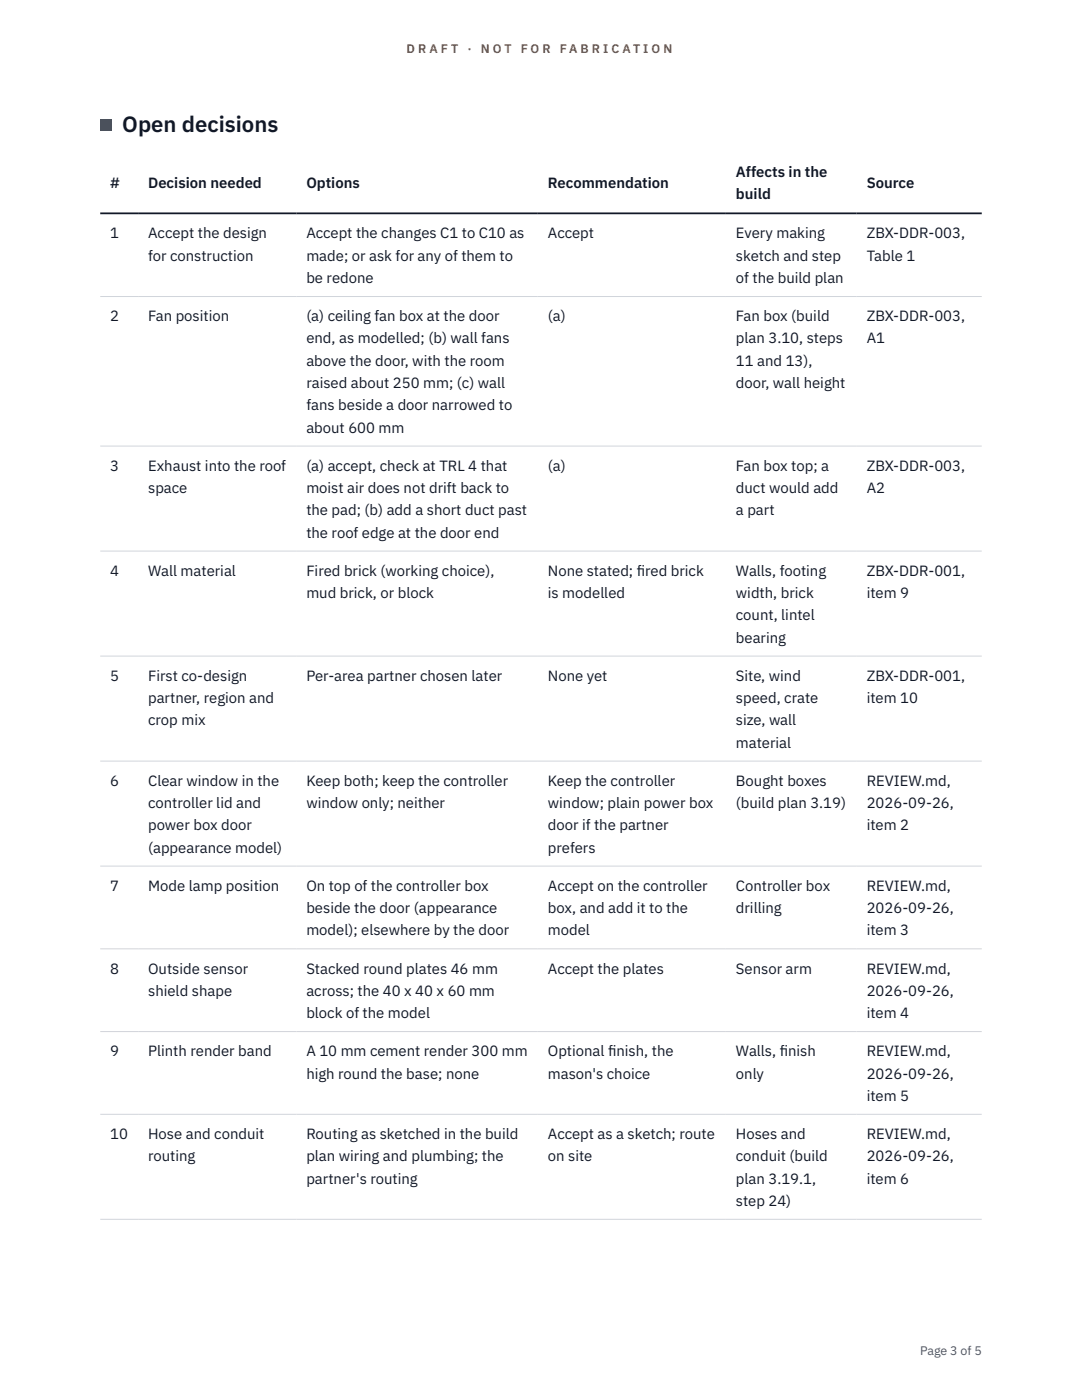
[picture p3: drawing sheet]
<svg xmlns="http://www.w3.org/2000/svg" width="216mm" height="279mm" viewBox="0 0 216 279" stroke-linecap="round" stroke-linejoin="round" font-family="sans-serif">
<defs><g id="words">
<text font-size="4.4" fill="#111827" x="24.4" y="26.4">Open decisions</text>
<g font-size="3" fill="#111827">
<text x="146.8" y="35.3">Affects in the</text>
<text x="22" y="37.6">#</text>
<text x="29.6" y="37.6">Decision needed</text>
<text x="61.1" y="37.6">Options</text>
<text x="109.3" y="37.6">Recommendation</text>
<text x="146.8" y="39.8">build</text>
<text x="172.9" y="37.6">Source</text>
<text x="22" y="47.6">1</text>
<text x="29.6" y="47.6">Accept the design</text>
<text x="61.1" y="47.6">Accept the changes C1 to C10 as</text>
<text x="109.3" y="47.6">Accept</text>
<text x="146.8" y="47.6">Every making</text>
<text x="172.9" y="47.6">ZBX-DDR-003,</text>
<text x="29.6" y="52">for construction</text>
<text x="61.1" y="52">made; or ask for any of them to</text>
<text x="146.8" y="52">sketch and step</text>
<text x="172.9" y="52">Table 1</text>
<text x="61.1" y="56.5">be redone</text>
<text x="146.8" y="56.5">of the build plan</text>
<text x="22" y="64.1">2</text>
<text x="29.6" y="64.1">Fan position</text>
<text x="61.1" y="64.1">(a) ceiling fan box at the door</text>
<text x="109.3" y="64.1">(a)</text>
<text x="146.8" y="64.1">Fan box (build</text>
<text x="172.9" y="64.1">ZBX-DDR-003,</text>
<text x="61.1" y="68.5">end, as modelled; (b) wall fans</text>
<text x="146.8" y="68.5">plan 3.10, steps</text>
<text x="172.9" y="68.5">A1</text>
<text x="61.1" y="73">above the door, with the room</text>
<text x="61.1" y="77.4">raised about 250 mm; (c) wall</text>
<text x="146.8" y="73">11 and 13),</text>
<text x="146.8" y="77.4">door, wall height</text>
<text x="61.1" y="81.9">fans beside a door narrowed to</text>
<text x="61.1" y="86.3">about 600 mm</text>
<text x="22" y="93.9">3</text>
<text x="29.6" y="93.9">Exhaust into the roof</text>
<text x="61.1" y="93.9">(a) accept, check at TRL 4 that</text>
<text x="109.3" y="93.9">(a)</text>
<text x="146.8" y="93.9">Fan box top; a</text>
<text x="172.9" y="93.9">ZBX-DDR-003,</text>
<text x="29.6" y="98.4">space</text>
<text x="61.1" y="98.4">moist air does not drift back to</text>
<text x="146.8" y="98.4">duct would add</text>
<text x="172.9" y="98.4">A2</text>
<text x="61.1" y="102.8">the pad; (b) add a short duct past</text>
<text x="61.1" y="107.3">the roof edge at the door end</text>
<text x="146.8" y="102.8">a part</text>
<text x="22" y="114.9">4</text>
<text x="29.6" y="114.9">Wall material</text>
<text x="61.1" y="114.9">Fired brick (working choice),</text>
<text x="61.1" y="119.3">mud brick, or block</text>
<text x="109.3" y="114.9">None stated; f</text>
<text x="109.3" y="119.3">is modelled</text>
<text x="127.1" y="114.9">ired brick</text>
<text x="146.8" y="114.9">Walls, footing</text>
<text x="146.8" y="119.3">width, brick</text>
<text x="172.9" y="114.9">ZBX-DDR-001,</text>
<text x="172.9" y="119.3">item 9</text>
<text x="146.8" y="123.8">count, lintel</text>
<text x="146.8" y="128.2">bearing</text>
<text x="22" y="135.9">5</text>
<text x="29.6" y="135.9">First co-design</text>
<text x="61.1" y="135.9">Per-area partner chosen later</text>
<text x="109.3" y="135.9">None yet</text>
<text x="146.8" y="135.9">Site, wind</text>
<text x="172.9" y="135.9">ZBX-DDR-001,</text>
<text x="29.6" y="140.3">partner, region and</text>
<text x="146.8" y="140.3">speed, crate</text>
<text x="172.9" y="140.3">item 10</text>
<text x="29.6" y="144.7">crop mix</text>
<text x="146.8" y="144.7">size, wall</text>
<text x="146.8" y="149.2">material</text>
<text x="22" y="156.8">6</text>
<text x="29.6" y="156.8">Clear window in the</text>
<text x="29.6" y="161.3">controller lid and</text>
<text x="61.1" y="156.8">Keep both; keep the controller</text>
<text x="61.1" y="161.3">window only; neither</text>
<text x="109.3" y="156.8">Keep the controller</text>
<text x="109.3" y="161.3">window; plain power box</text>
<text x="146.8" y="156.8">Bought boxes</text>
<text x="146.8" y="161.3">(build plan 3.19)</text>
<text x="172.9" y="156.8">REVIEW.md,</text>
<text x="172.9" y="161.3">2026-09-26,</text>
<text x="29.6" y="165.7">power box door</text>
<text x="109.3" y="165.7">door if the partner</text>
<text x="172.9" y="165.7">item 2</text>
<text x="29.6" y="170.2">(appearance model)</text>
<text x="109.3" y="170.2">prefers</text>
<text x="22" y="177.8">7</text>
<text x="29.6" y="177.8">Mode lamp position</text>
<text x="61.1" y="177.8">On top of the controller box</text>
<text x="109.3" y="177.8">Accept on the controller</text>
<text x="146.8" y="177.8">Controller box</text>
<text x="172.9" y="177.8">REVIEW.md,</text>
<text x="61.1" y="182.2">beside the door (appearance</text>
<text x="109.3" y="182.2">box, and add it to the</text>
<text x="146.8" y="182.2">drilling</text>
<text x="172.9" y="182.2">2026-09-26,</text>
<text x="61.1" y="186.7">model); elsewhere by the door</text>
<text x="109.3" y="186.7">model</text>
<text x="172.9" y="186.7">item 3</text>
<text x="22" y="194.3">8</text>
<text x="29.6" y="194.3">Outside sensor</text>
<text x="61.1" y="194.3">Stacked round plates 46 mm</text>
<text x="109.3" y="194.3">Accept the plates</text>
<text x="146.8" y="194.3">Sensor arm</text>
<text x="172.9" y="194.3">REVIEW.md,</text>
<text x="29.6" y="198.7">shield shape</text>
<text x="61.1" y="198.7">across; the 40 x 40 x 60 mm</text>
<text x="61.1" y="203.2">block of the model</text>
<text x="172.9" y="198.7">2026-09-26,</text>
<text x="172.9" y="203.2">item 4</text>
<text x="22" y="210.8">9</text>
<text x="29.6" y="210.8">Plinth render band</text>
<text x="61.1" y="210.8">A 10 mm cement render 300 mm</text>
<text x="61.1" y="215.2">high round the base; none</text>
<text x="109.3" y="210.8">Optional f</text>
<text x="109.3" y="215.2">mason's choice</text>
<text x="121.3" y="210.8">inish, the</text>
<text x="146.8" y="210.8">Walls, f</text>
<text x="146.8" y="215.2">only</text>
<text x="155.6" y="210.8">inish</text>
<text x="172.9" y="210.8">REVIEW.md,</text>
<text x="172.9" y="215.2">2026-09-26,</text>
<text x="172.9" y="219.7">item 5</text>
<text x="22" y="227.3">10</text>
<text x="29.6" y="227.3">Hose and conduit</text>
<text x="61.1" y="227.3">Routing as sketched in the build</text>
<text x="109.3" y="227.3">Accept as a sketch; route</text>
<text x="146.8" y="227.3">Hoses and</text>
<text x="172.9" y="227.3">REVIEW.md,</text>
<text x="29.6" y="231.8">routing</text>
<text x="61.1" y="231.8">plan wiring and plumbing; the</text>
<text x="109.3" y="231.8">on site</text>
<text x="146.8" y="231.8">conduit (build</text>
<text x="172.9" y="231.8">2026-09-26,</text>
<text x="61.1" y="236.2">partner's routing</text>
<text x="146.8" y="236.2">plan 3.19.1,</text>
<text x="172.9" y="236.2">item 6</text>
<text x="146.8" y="240.6">step 24)</text>
</g>
<g font-size="2.5" fill="#b45309">
<text x="81.1" y="10.5">D R A F T</text>
<text x="93.3" y="10.5">·</text>
<text x="95.9" y="10.5">N O T</text>
<text x="103.9" y="10.5">F O R</text>
<text x="111.7" y="10.5">F A B R I C A T I O N</text>
</g>
<text font-size="2.5" fill="#4b5563" x="183.6" y="270.3">Page 3 of 5</text>
</g></defs>
<path d="M20 59.2h175.9M20 89h175.9M20 110h175.9M20 130.9h175.9M20 151.9h175.9M20 172.9h175.9M20 189.4h175.9M20 205.9h175.9M20 222.4h175.9M20 243.3h175.9" fill="none" stroke="#d1d5db" stroke-width=".2"/>
<path d="M20 42.6h175.9" fill="none" stroke="#111827" stroke-width=".35"/>
<path d="M20 23.8h2.2v2.2h-2.2z" fill="#0f766e"/>
<use href="#words"/>
</svg>
